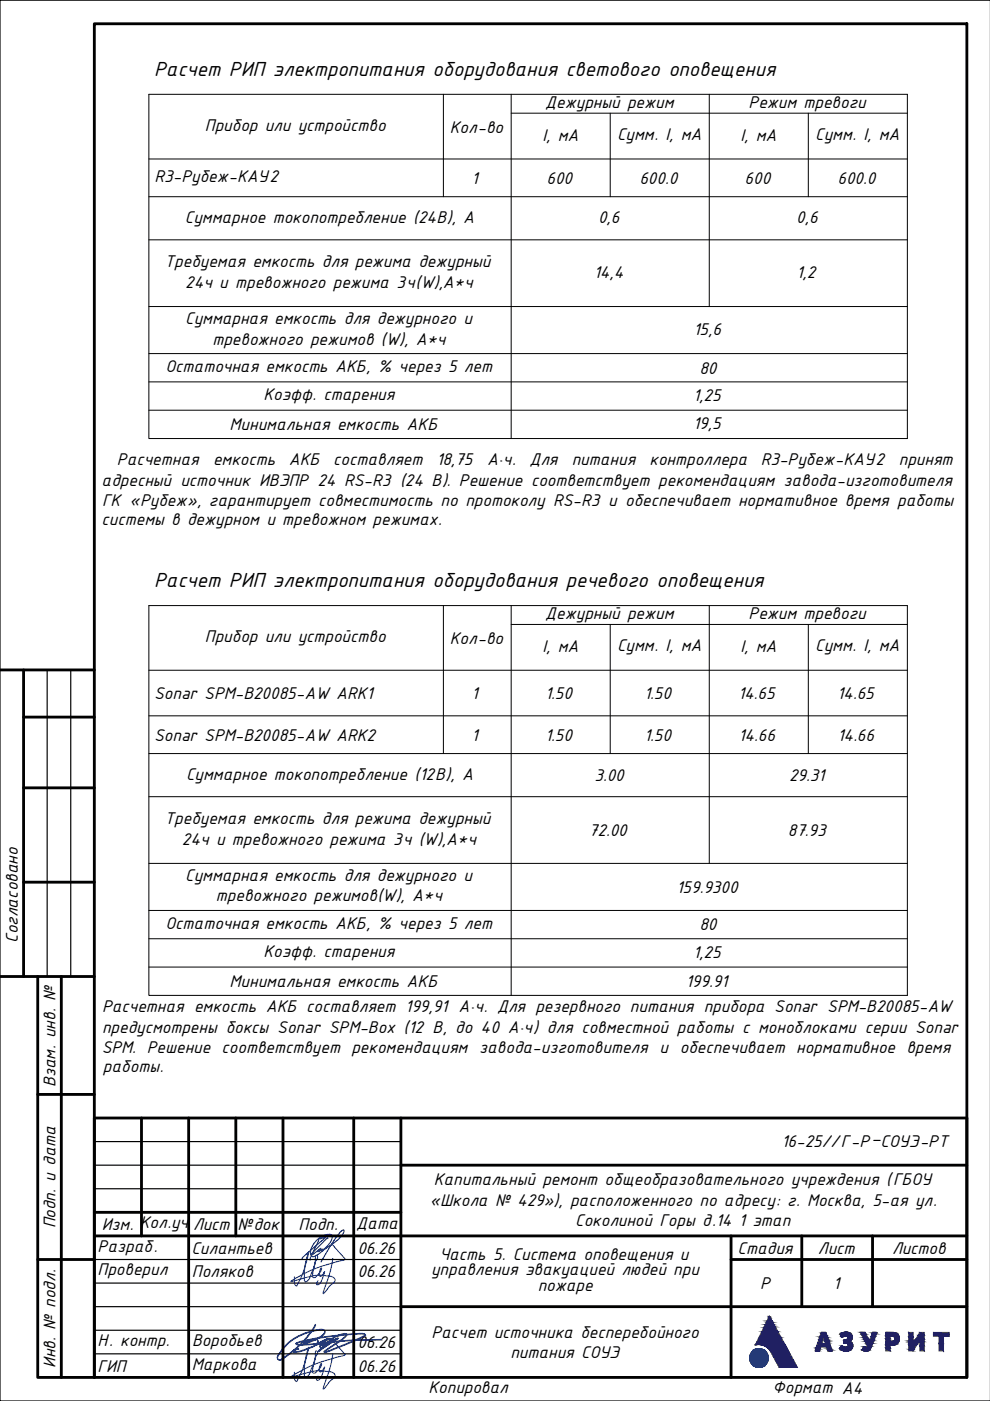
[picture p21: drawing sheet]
<svg xmlns="http://www.w3.org/2000/svg" width="210mm" height="297mm" viewBox="0 0 210 297" stroke-linecap="round" stroke-linejoin="round" font-family="sans-serif">
<defs><g id="words">
<g font-size="4.7">
<text x="32.7" y="16">Расчет РИП электропитания оборудования светового оповещения</text>
<text x="32.7" y="124.4">Расчет РИП электропитания оборудования речевого оповещения</text>
</g>
<g font-size="3.9">
<text x="115.6" y="22.9">Дежурный режим</text>
<text x="158.7" y="22.9">Режим тревоги</text>
<text x="43.5" y="27.7">Прибор или устройство</text>
<text x="95.4" y="28.1">Кол-во</text>
<text x="115" y="29.9">I, мА</text>
<text x="130.8" y="29.7">Сумм. I, мА</text>
<text x="157" y="29.9">I, мА</text>
<text x="172.8" y="29.7">Сумм. I, мА</text>
<text x="32.8" y="38.6">R3-Рубеж-КАУ2</text>
<text x="100" y="39">1</text>
<text x="115.9" y="39">600</text>
<text x="135.6" y="39">600.0</text>
<text x="157.9" y="39">600</text>
<text x="177.6" y="39">600.0</text>
<text x="39.2" y="47.3">Суммарное токопотребление (24В), А</text>
<text x="126.8" y="47.3">0,6</text>
<text x="168.8" y="47.3">0,6</text>
<text x="34.9" y="56.6">Требуемая емкость для режима дежурный</text>
<text x="125.9" y="58.9">14,4</text>
<text x="168.9" y="58.9">1,2</text>
<text x="39.3" y="61">24ч и тревожного режима 3ч(W),А*ч</text>
<text x="39.3" y="68.6">Суммарная емкость для дежурного и</text>
<text x="147" y="71">15,6</text>
<text x="45" y="73.1">тревожного режимов (W), А*ч</text>
<text x="35.1" y="78.8">Остаточная емкость АКБ, % через 5 лет</text>
<text x="148.3" y="79.2">80</text>
<text x="55.9" y="84.8">Коэфф. старения</text>
<text x="147" y="85">1,25</text>
<text x="48.7" y="91.2">Минимальная емкость АКБ</text>
<text x="147" y="91">19,5</text>
<text x="24.8" y="98.6">Расчетная</text>
<text x="45.2" y="98.6">емкость</text>
<text x="61.2" y="98.6">АКБ</text>
<text x="70.7" y="98.6">составляет</text>
<text x="92.5" y="98.6">18,75</text>
<text x="103.3" y="98.6">А·ч.</text>
<text x="112.2" y="98.6">Для</text>
<text x="121.2" y="98.6">питания</text>
<text x="137.7" y="98.6">контроллера</text>
<text x="161.3" y="98.6">R3-Рубеж-КАУ2</text>
<text x="190.6" y="98.6">принят</text>
<text x="21.5" y="103">адресный источник ИВЭПР 24 RS-R3 (24 В). Решение соответствует рекомендациям завода-изготовителя</text>
<text x="21.6" y="107.2">ГК «Рубеж», гарантирует совместимость по протоколу RS-R3 и обеспечивает нормативное время работы</text>
<text x="21.5" y="111.4">системы в дежурном и тревожном режимах.</text>
<text x="115.6" y="131.3">Дежурный режим</text>
<text x="158.7" y="131.3">Режим тревоги</text>
<text x="43.5" y="136.1">Прибор или устройство</text>
<text x="95.4" y="136.5">Кол-во</text>
<text x="115" y="138.3">I, мА</text>
<text x="130.8" y="138.1">Сумм. I, мА</text>
<text x="157" y="138.3">I, мА</text>
<text x="172.8" y="138.1">Сумм. I, мА</text>
<text x="32.7" y="148.2">Sonar SPM-B20085-AW ARK1</text>
<text x="100" y="148.2">1</text>
<text x="115.6" y="148.2">1.50</text>
<text x="136.6" y="148.2">1.50</text>
<text x="156.5" y="148.2">14.65</text>
<text x="177.5" y="148.2">14.65</text>
<text x="32.7" y="157">Sonar SPM-B20085-AW ARK2</text>
<text x="100" y="157">1</text>
<text x="115.6" y="157">1.50</text>
<text x="136.6" y="157">1.50</text>
<text x="156.6" y="157">14.66</text>
<text x="177.6" y="157">14.66</text>
<text x="39.5" y="165.3">Суммарное токопотребление (12В), А</text>
<text x="126" y="165.6">3.00</text>
<text x="167.3" y="165.6">29.31</text>
<text x="34.9" y="174.7">Требуемая емкость для режима дежурный</text>
<text x="38.6" y="179.1">24ч и тревожного режима 3ч (W),А*ч</text>
<text x="124.9" y="177.2">72.00</text>
<text x="167" y="177.2">87.93</text>
<text x="39.3" y="186.7">Суммарная емкость для дежурного и</text>
<text x="45.8" y="191.1">тревожного режимов(W), А*ч</text>
<text x="143.4" y="189.3">159.9300</text>
<text x="35.1" y="196.9">Остаточная емкость АКБ, % через 5 лет</text>
<text x="148.3" y="197.3">80</text>
<text x="3.7" y="199.9" transform="rotate(-90 3.7 199.9)">Согласовано</text>
<text x="55.9" y="202.9">Коэфф. старения</text>
<text x="147" y="203">1,25</text>
<text x="48.7" y="209.3">Минимальная емкость АКБ</text>
<text x="145.4" y="209.3">199.91</text>
<text x="21.6" y="214.6">Расчетная емкость АКБ составляет 199,91 А·ч. Для резервного питания прибора Sonar SPM-B20085-AW</text>
<text x="21.6" y="219">предусмотрены боксы Sonar SPM-Box (12 В, до 40 А·ч) для совместной работы с моноблоками серии Sonar</text>
<text x="21.6" y="223.2">SPM. Решение соответствует рекомендациям завода-изготовителя и обеспечивает нормативное время</text>
<text x="21.8" y="227.3">работы.</text>
<text x="11.7" y="230.5" transform="rotate(-90 11.7 230.5)">Взам. инв. №</text>
<text x="165.7" y="243.3">16-25//Г-Р–СОУЭ-РТ</text>
<text x="92" y="251.2">Капитальный ремонт общеобразовательного учреждения (ГБОУ</text>
<text x="91.1" y="255.7">«Школа № 429»), расположенного по адресу: г. Москва, 5-ая ул.</text>
<text x="11.7" y="260.4" transform="rotate(-90 11.7 260.4)">Подп. и дата</text>
<text x="21.6" y="260.8">Изм. Кол.уч</text>
<text x="40.9" y="260.8">Лист</text>
<text x="50.4" y="260.8">№док</text>
<text x="63.3" y="260.8">Подп.</text>
<text x="75.5" y="260.6">Дата</text>
<text x="122" y="259.8">Соколиной Горы д.14 1 этап</text>
<text x="20.7" y="265.4">Разраб.</text>
<text x="40.6" y="265.8">Силантьев</text>
<text x="75.8" y="265.8">06.26</text>
<text x="93.2" y="267.1">Часть 5. Система оповещения и</text>
<text x="156.4" y="265.8">Стадия</text>
<text x="173.4" y="265.8">Лист</text>
<text x="189.1" y="265.8">Листов</text>
<text x="20.7" y="270.4">Проверил</text>
<text x="40.7" y="270.8">Поляков</text>
<text x="75.8" y="270.8">06.26</text>
<text x="91.4" y="270.4">управления эвакуацией людей при</text>
<text x="114" y="273.7">пожаре</text>
<text x="161.2" y="273.3">Р</text>
<text x="176.7" y="273.3">1</text>
<text x="20.7" y="285.4">Н. контр.</text>
<text x="40.7" y="285.4">Воробьев</text>
<text x="75.8" y="285.8">06.26</text>
<text x="91.5" y="283.7">Расчет источника бесперебойного</text>
<text x="108.2" y="287.9">питания СОУЭ</text>
<text x="11.7" y="290.1" transform="rotate(-90 11.7 290.1)">Инв. № подл.</text>
<text x="20.7" y="290.8">ГИП</text>
<text x="40.7" y="290.4">Маркова</text>
<text x="75.8" y="290.9">06.26</text>
<text x="90.9" y="295.4">Копировал</text>
<text x="163.8" y="295.4">Формат А4</text>
</g>
</g></defs>
<g fill="none" stroke="#000" stroke-width=".21">
<path d="M31.6 20h160.8v73h-160.8zM94 20v21.7M108.4 20v73M150.4 20v45M31.6 33.7h160.8M108.4 24h84M129.4 24v17.7M171.4 24v17.7M31.6 41.7h160.8M31.6 50.8h160.8M31.6 65h160.8M31.6 75h160.8"/>
<path d="M31.6 81h160.8M31.6 87h160.8M31.6 128.4h160.8v82.6h-160.8zM94 128.4v31.4M108.4 128.4v82.6M108.4 132.4h84M129.4 132.4v27.4M150.4 128.4v54.7M171.4 132.4v27.4M31.6 142.1h160.8M31.6 151.8h160.8M31.6 159.8h160.8"/>
<path d="M31.6 168.9h160.8M31.6 183.1h160.8M31.6 193h160.8M31.6 199h160.8M31.6 205h160.8"/>
</g>
<path d="M62.4 270.7l.1 1.5 .4 .4 1.4-2.8 1.2-4.4-.9 3.3v2.8l.1 .3 .3-.1 .7-.8 1.2-3.3 .4-.9v-.3l-.3-.2-.1 .2-.1 1.4-.6 2.9 .4 .2 .4-.2 1-1.1 .1-.8-.4 1 .1 .8 .5-.2 .5-.8-.8 2.3-.3 .4-.5 .1-.1-.3 .3-.6M70.6 264l2.5 2.8v.3l-6.5 2-2.5 1.2-2.4 1.4 5.3-1.3h1.3l2.3 .4 .4 .4v.5l-1.1 1-1.3 1.5v-.4l1.5-4.4 .5-2.6M62.4 291l.1 1.4 .4 .5 1.4-3.1 1.2-4.2-.9 3.4v2.8l.1 .2h.3l.7-.8 1.2-3.4 .4-.9v-.3l-.3-.2-.1 .2-.1 1.4-.6 3 .4 .1 .4-.1 1-1.2 .1-.7-.4 1 .1 .7 .4-.1 .6-.8-.8 2.2-.3 .4-.5 .1-.1-.2 .3-.6M70.6 284.2l2.5 2.8v.3l-6.5 2-2.5 1.2-2.4 1.5 5.3-1.3 1.3-.1 2.3 .4 .4 .5v.4l-1.1 1-1.3 1.6v-.4l1.5-4.4 .5-2.6" fill="none" stroke="#003fff" stroke-width=".25"/>
<g fill="#2a3756" stroke="#2a3756" stroke-width=".21">
<path d="M160.2 285.1h.1z"/>
<path d="M182.4 282.5h.5z"/>
<path d="M183.3 286.5h.6z"/>
<path d="M179.3 282.4h.2z"/>
<path d="M178.4 283.5h.1z"/>
<path d="M178.5 285.3h.1z"/>
<path d="M179.1 286.5h.6z"/>
<path d="M175.5 286.4h1z"/>
<path d="M163.1 279.1l.1 .1zM163.1 279.1l.1 .1z"/>
<path d="M163.1 279.2l.2 .1zM163.1 279.2l.2 .1h-.3z"/>
<path d="M163 279.3l.4 .1-.1-.1zM163 279.3l.4 .1h-.5z"/>
<path d="M162.9 279.4l.8 .7-.3-.7zM162.9 279.4l.8 .7h-1.1z"/>
<path d="M162.6 280.1l1.3 .2-.2-.2zM162.6 280.1l1.3 .2h-1.4z"/>
<path d="M162.5 280.3l1.6 .6-.2-.6zM162.5 280.3l1.6 .6h-1.9z"/>
<path d="M162.2 280.9l2.2 .4-.3-.4zM162.2 280.9l2.2 .4h-2.4z"/>
<path d="M162 281.3l2.5 .2-.1-.2zM162 281.3l2.5 .2h-2.6z"/>
<path d="M161.9 281.5l3 .8-.4-.8zM161.9 281.5l3 .8h-3.4z"/>
<path d="M161.5 282.3l3.5 .1zM161.5 282.3l3.5 .1z"/>
<path d="M161.5 282.4l4.1 1.1-.6-1.1zM161.5 282.4l4.1 1.1h-4.7z"/>
<path d="M160.9 283.5l4.8 .3-.1-.3zM160.9 283.5l4.8 .3h-4.9z"/>
<path d="M160.8 283.8l5.3 .6-.4-.6zM160.8 283.8l5.3 .6h-5.6z"/>
<path d="M160.5 284.4l5.6 .1zM160.5 284.4l5.6 .1z"/>
<path d="M160.5 284.5l5.8 .4-.2-.4zM160.5 284.5l5.8 .4h-6z"/>
<path d="M160.3 284.9l6.1 .2-.1-.2zM160.3 284.9l6.1 .2h-6.2z"/>
<path d="M160.2 285.1h.7zM160.2 285.1h.5z"/>
<path d="M160.9 285.1h5.5zM160.9 285.1h5.5z"/>
<path d="M160.2 285.1h.5zM160.2 285.1h.3z"/>
<path d="M161.1 285.1h5.3zM161.1 285.1h5.3z"/>
<path d="M160.2 285.1h.3zM160.2 285.1h.1z"/>
<path d="M161.3 285.1h5.2zM161.3 285.1h5.2z"/>
<path d="M161.3 285.1h5.2zM161.3 285.1h5.2z"/>
<path d="M161.4 285.1l5.1 .1zM161.4 285.1l5.1 .1z"/>
<path d="M161.6 285.2h4.9zM161.6 285.2h4.9z"/>
<path d="M161.8 285.2l4.8 .1zM161.8 285.2l4.8 .1z"/>
<path d="M161.9 285.3l4.7 .1zM161.9 285.3l4.7 .1z"/>
<path d="M162.1 285.4h4.5zM162.1 285.4h4.5z"/>
<path d="M162.3 285.4l4.4 .1zM162.3 285.4l4.4 .1z"/>
<path d="M162.4 285.5l4.3 .1zM162.4 285.5l4.3 .1z"/>
<path d="M162.6 285.6l4.2 .1zM162.6 285.6l4.2 .1z"/>
<path d="M162.7 285.7h4.1zM162.7 285.7h4.1z"/>
<path d="M162.7 285.7l4.2 .2-.1-.2zM162.7 285.7l4.2 .2h-4.1z"/>
<path d="M162.8 285.9l4.1 .1v-.1zM162.8 285.9l4.1 .1h-3.9z"/>
<path d="M163 286l4 .1-.1-.1zM163 286l4 .1h-3.9z"/>
<path d="M163.1 286.1l4 .2-.1-.2zM163.1 286.1l4 .2h-3.9z"/>
<path d="M163.2 286.3l3.9 .1v-.1zM163.2 286.3l3.9 .1h-3.8z"/>
<path d="M163.3 286.4l3.9 .1-.1-.1zM163.3 286.4l3.9 .1h-3.8z"/>
<path d="M163.4 286.5l3.9 .2-.1-.2zM163.4 286.5l3.9 .2h-3.8z"/>
<path d="M163.5 286.7l4.1 .4-.3-.4zM163.5 286.7l4.1 .4h-3.9z"/>
<path d="M163.7 287.1l4.1 .6-.2-.6zM163.7 287.1l4.1 .6h-3.8z"/>
<path d="M164 287.7h3.8zM164 287.7h3.8z"/>
<path d="M164 287.7l4.2 .6-.4-.6zM164 287.7l4.2 .6h-3.9z"/>
<path d="M164.3 288.3l4 .2-.1-.2zM164.3 288.3l4 .2h-3.9z"/>
<path d="M164.4 288.5l4.1 .4-.2-.4zM164.4 288.5l4.1 .4h-3.8z"/>
<path d="M164.7 288.9l4.1 .5-.3-.5zM164.7 288.9l4.1 .5h-3.8z"/>
<path d="M165 289.4l4.1 .5-.3-.5zM165 289.4l4.1 .5h-3.9z"/>
<path d="M165.2 289.9h3.9zM165.2 289.9h3.3z"/>
<path d="M165.2 289.9h3.3zM165.2 289.9h1.9z"/>
<path d="M197.9 282.5l3.4 .4v-.4zM197.9 282.5l3.4 .4h-3.4z"/>
<path d="M197.9 282.9l3.4 .4v-.4zM197.9 282.9l3.4 .4h-3.4z"/>
<path d="M199.1 283.3l.9 1.6v-1.6zM199.1 283.3l.9 1.6h-.9z"/>
<path d="M199.1 284.9l.9 1.5v-1.5zM199.1 284.9l.9 1.5h-.9z"/>
<path d="M195 282.5l1 .6v-.6zM195 282.5l1 .6h-1.4z"/>
<path d="M192.7 282.5l.9 1v-1zM192.7 282.5l.9 1h-.9z"/>
<path d="M194.6 283.1l1.4 .8v-.8zM194.6 283.1l1.4 .8h-1.8z"/>
<path d="M195.1 283.9h.9zM195.1 283.9h.9z"/>
<path d="M194.2 283.9h.9zM194.2 283.9h.9z"/>
<path d="M194.2 283.9h.9zM194.2 283.9l.8 .1z"/>
<path d="M195.1 283.9l.9 .2v-.2zM195.1 283.9l.9 .2h-.9z"/>
<path d="M194.1 284l.8 .2 .1-.2zM194.1 284l.8 .2h-.9z"/>
<path d="M194 284.2h.9zM194 284.2l.9 .1z"/>
<path d="M192.7 283.5l.9 .8v-.8zM192.7 283.5l.9 .8h-.9z"/>
<path d="M195.1 284.1l.9 .4v-.4zM195.1 284.1l.9 .4h-1z"/>
<path d="M192.7 284.3l.9 .2v-.2zM192.7 284.3l.9 .2h-.9z"/>
<path d="M195 284.5h1zM195 284.5h1z"/>
<path d="M194 284.3l.7 .3 .2-.3zM194 284.3l.7 .3h-.9z"/>
<path d="M193.8 284.6h.9zM193.8 284.6l.8 .1z"/>
<path d="M192.7 284.5l.9 .2v-.2zM192.7 284.5l.9 .2h-.9z"/>
<path d="M193.7 284.7l.8 .2 .1-.2zM193.7 284.7l.8 .2h-.9z"/>
<path d="M193.6 284.9h.9zM193.6 284.9l.9 .1z"/>
<path d="M192.7 284.7l.9 .3v-.3zM192.7 284.7l.9 .3h-.9z"/>
<path d="M192.7 285l1.7 .1 .1-.1zM192.7 285l1.7 .1h-1.7z"/>
<path d="M195 284.5l1 .9v-.9zM195 284.5l1 .9h-1z"/>
<path d="M192.7 285.1l1.1 1 .6-1zM192.7 285.1l1.1 1h-1.1z"/>
<path d="M195 285.4l1 1v-1zM195 285.4l1 1h-1z"/>
<path d="M192.7 286.1l.9 .3 .2-.3zM192.7 286.1l.9 .3h-.9z"/>
<path d="M187.8 282.5h1.7zM187.8 282.5h1.7z"/>
<path d="M187.8 282.5h1.9zM187.8 282.5h1.9z"/>
<path d="M187.8 282.5l2 .1zM187.8 282.5l2 .1z"/>
<path d="M187.8 282.6h2.1zM187.8 282.6h2.1z"/>
<path d="M187.8 282.6l2.3 .1zM187.8 282.6l2.3 .1z"/>
<path d="M187.8 282.7h2.4zM187.8 282.7h2.4z"/>
<path d="M187.8 282.7l2.5 .2zM187.8 282.7l2.5 .2h-2.5z"/>
<path d="M187.8 282.9h2.6zM187.8 282.9h2.6z"/>
<path d="M187.8 282.9l2.6 .1zM187.8 282.9l2.6 .1z"/>
<path d="M187.8 283l2.7 .1zM187.8 283l2.7 .1z"/>
<path d="M187.8 283.1l2.8 .1zM187.8 283.1l2.8 .1z"/>
<path d="M187.8 283.2l2.8 .1zM187.8 283.2l2.8 .1z"/>
<path d="M188.7 283.3h1.9zM188.7 283.3h1.9z"/>
<path d="M189.1 283.3h1.5zM189.1 283.3h1.5z"/>
<path d="M189.4 283.3h1.2zM189.4 283.3h1.2z"/>
<path d="M189.4 283.3l1.2 .1zM189.4 283.3l1.2 .1z"/>
<path d="M189.5 283.4h1.1zM189.5 283.4h1.1z"/>
<path d="M189.5 283.4h1.1zM189.5 283.4h1.1z"/>
<path d="M189.6 283.4l1.1 .1zM189.6 283.4l1.1 .1z"/>
<path d="M189.6 283.5l1.1 .1zM189.6 283.5l1.1 .1z"/>
<path d="M189.7 283.6h1zM189.7 283.6h1z"/>
<path d="M189.7 283.6h1zM189.7 283.6h1z"/>
<path d="M187.8 283.3l.9 .5v-.5zM187.8 283.3l.9 .5h-.9z"/>
<path d="M189.7 283.6l1 .2v-.2zM189.7 283.6l1 .2h-1z"/>
<path d="M189.7 283.8l1 .1zM189.7 283.8l1 .1z"/>
<path d="M189.7 283.9l1 .1v-.1zM189.7 283.9l1 .1h-1z"/>
<path d="M189.7 284h1zM189.7 284h1z"/>
<path d="M189.7 284h1zM189.7 284l1 .1z"/>
<path d="M189.7 284.1h1zM189.7 284.1h1z"/>
<path d="M189.7 284.1h1zM189.7 284.1l1 .1z"/>
<path d="M189.6 284.2h1.1zM189.6 284.2h1z"/>
<path d="M189.6 284.2h1zM189.6 284.2l1 .1z"/>
<path d="M189.6 284.3h1zM189.5 284.3h1.1z"/>
<path d="M189.5 284.3h1.1zM189.5 284.3h1.1z"/>
<path d="M189.5 284.3h1.1zM189.4 284.4h1.2z"/>
<path d="M189.4 284.4h1.2zM189.3 284.4h1.3z"/>
<path d="M189.3 284.4h1.3zM189 284.4h1.6z"/>
<path d="M187.8 283.8l.9 .6v-.6zM187.8 283.8l.9 .6h-.9z"/>
<path d="M187.8 284.4h2.8zM187.8 284.4h2.8z"/>
<path d="M187.8 284.4h2.8zM187.8 284.4l2.8 .1z"/>
<path d="M187.8 284.5h2.8zM187.8 284.5h2.7z"/>
<path d="M187.8 284.5l2.6 .2 .1-.2zM187.8 284.5l2.6 .2h-2.6z"/>
<path d="M187.8 284.7l2.5 .1 .1-.1zM187.8 284.7l2.5 .1h-2.5z"/>
<path d="M187.8 284.8l2.4 .2 .1-.2zM187.8 284.8l2.4 .2h-2.4z"/>
<path d="M187.8 285h2.4zM187.8 285l2.2 .1z"/>
<path d="M187.8 285.1h2.2zM187.8 285.1h2z"/>
<path d="M187.8 285.1h2zM187.8 285.1l1.8 .1z"/>
<path d="M187.8 285.2h1.8zM187.8 285.2h1.6z"/>
<path d="M187.8 285.2h1.6zM187.8 285.2h1.3z"/>
<path d="M187.8 285.2l.9 .6v-.6zM187.8 285.2l.9 .6h-.9z"/>
<path d="M187.8 285.8l.9 .6v-.6zM187.8 285.8l.9 .6h-.9z"/>
<path d="M182.4 282.5h1.1zM182.4 282.5h1.1z"/>
<path d="M185 282.5h.8zM185 282.5h.8z"/>
<path d="M185 282.5h1zM185 282.5h1z"/>
<path d="M185 282.5h1zM185 282.5l.9 .1z"/>
<path d="M184.9 282.6l1 .2v-.2zM184.9 282.6l1 .2h-1z"/>
<path d="M182.4 282.5l1.2 .4-.1-.4zM182.4 282.5l1.2 .4h-1z"/>
<path d="M182.6 282.9h1.1zM182.6 282.9h1.1z"/>
<path d="M184.9 282.8l.7 .6 .3-.6zM184.9 282.8l.7 .6h-.9z"/>
<path d="M184.7 283.4h.9zM184.7 283.4h.9z"/>
<path d="M182.6 282.9l1.4 .7-.3-.7zM182.6 282.9l1.4 .7h-1z"/>
<path d="M183 283.6l1.1 .3-.1-.3zM183 283.6l1.1 .3h-1z"/>
<path d="M184.7 283.4l.7 .6 .2-.6zM184.7 283.4l.7 .6h-.9z"/>
<path d="M183.1 283.9l1.1 .2-.1-.2zM183.1 283.9l1.1 .2h-1z"/>
<path d="M184.5 284l.8 .2 .1-.2zM184.5 284l.8 .2h-.9z"/>
<path d="M184.4 284.2l.8 .2 .1-.2zM184.4 284.2l.8 .2h-.8z"/>
<path d="M183.2 284.1l1.1 .3-.1-.3zM183.2 284.1l1.1 .3h-.9z"/>
<path d="M184.4 284.4h.8zM184.4 284.4h.8z"/>
<path d="M184.3 284.4h.9zM184.3 284.4h.9z"/>
<path d="M183.4 284.4h.9zM183.4 284.4h.9z"/>
<path d="M183.4 284.4l1.7 .4 .1-.4zM183.4 284.4l1.7 .4h-1.5z"/>
<path d="M183.6 284.8l1.4 .2 .1-.2zM183.6 284.8l1.4 .2h-1.3z"/>
<path d="M183.7 285l1.1 .4 .2-.4zM183.7 285l1.1 .4h-.9z"/>
<path d="M183.9 285.4h.9zM183.9 285.4l.9 .1z"/>
<path d="M183.9 285.5h.9zM183.9 285.5h.9z"/>
<path d="M183.9 285.5h.9zM183.9 285.5h.9z"/>
<path d="M183.1 285.5h.2zM183.1 285.5h.2z"/>
<path d="M183.9 285.5h.9zM183.9 285.5l.9 .1z"/>
<path d="M183.1 285.5l.3 .1zM183.1 285.5l.3 .1z"/>
<path d="M183.8 285.6h1zM183.8 285.6h.9z"/>
<path d="M183.1 285.6h.4zM183.1 285.6h.4z"/>
<path d="M183.1 285.6h.4zM183.1 285.6h.4z"/>
<path d="M183.8 285.6h.9zM183.7 285.7h1z"/>
<path d="M183.1 285.6l.4 .1zM183.1 285.6l.4 .1z"/>
<path d="M183.7 285.7h1zM183.6 285.7h1.1z"/>
<path d="M183.1 285.7h.5zM183.1 285.7h.5z"/>
<path d="M183.1 285.7h1.6zM183.1 285.7h1.6z"/>
<path d="M183.1 285.7l1.6 .1v-.1zM183.1 285.7l1.6 .1h-1.7z"/>
<path d="M183 285.8l1.5 .2 .2-.2zM183 285.8l1.5 .2h-1.6z"/>
<path d="M182.9 286h1.6zM182.9 286h1.6z"/>
<path d="M182.9 286h1.6zM182.9 286l1.5 .1h-1.6z"/>
<path d="M182.8 286.1h1.6zM182.8 286.1l1.6 .1z"/>
<path d="M182.8 286.2h1.6zM182.8 286.2h1.6z"/>
<path d="M182.8 286.2h1.6zM182.8 286.2h1.5z"/>
<path d="M182.8 286.2h1.5zM182.8 286.2l1.5 .1z"/>
<path d="M182.9 286.3h1.4zM182.9 286.3h1.4z"/>
<path d="M182.9 286.3h1.4zM182.9 286.3h1.3z"/>
<path d="M183 286.3h1.2zM183 286.3l1.2 .1z"/>
<path d="M183 286.4h1.2zM183 286.4h1.1z"/>
<path d="M183.1 286.4h1zM183.1 286.4h.9z"/>
<path d="M183.2 286.4h.8zM183.2 286.4h.8z"/>
<path d="M183.2 286.4h.8zM183.2 286.4h.7z"/>
<path d="M183.3 286.4h.6zM183.3 286.4l.6 .1z"/>
<path d="M183.3 286.5h.4zM183.5 286.5h.2z"/>
<path d="M179.3 282.4l.4 .1zM179.2 282.5h.5z"/>
<path d="M179.2 282.5h.5zM179.1 282.5h.6z"/>
<path d="M179.1 282.5h.7zM178.9 282.5h.9z"/>
<path d="M178.9 282.5h1zM178.9 282.5h1z"/>
<path d="M178.9 282.5h1.1zM178.8 282.5h1.2z"/>
<path d="M178.8 282.5l1.3 .1zM178.7 282.6h1.4z"/>
<path d="M178.7 282.6h1.4zM178.6 282.6h1.5z"/>
<path d="M178.6 282.6h1.6zM178.5 282.6h1.7z"/>
<path d="M178.5 282.6h1.7zM178.5 282.6h1.7z"/>
<path d="M178.5 282.6l1.8 .1zM178.3 282.7h2z"/>
<path d="M178.3 282.7l2.1 .1zM178.3 282.8h2.1z"/>
<path d="M178.3 282.8h2.1zM178.2 282.8h2.2z"/>
<path d="M178.2 282.8l2.3 .1zM178.1 282.9h2.4z"/>
<path d="M178.1 282.9h2.4zM178.1 282.9h2.4z"/>
<path d="M178.1 282.9l2.5 .2-.1-.2zM178.1 282.9l2.5 .2h-2.4z"/>
<path d="M178.2 283.1h2.4zM178.2 283.1h2.4z"/>
<path d="M178.2 283.1l2.5 .1-.1-.1zM178.2 283.1l2.5 .1h-2.4z"/>
<path d="M178.3 283.2h2.4zM178.3 283.2h2.4z"/>
<path d="M178.3 283.2h1zM178.3 283.2l.9 .1z"/>
<path d="M179.3 283.2l1.4 .1zM179.3 283.2l1.4 .1z"/>
<path d="M178.3 283.3h.9zM178.3 283.3h.8z"/>
<path d="M179.4 283.3h1.3zM179.4 283.3h1.3z"/>
<path d="M179.5 283.3h1.2zM179.5 283.3h1.2z"/>
<path d="M179.5 283.3h1.2zM179.5 283.3h1.2z"/>
<path d="M178.3 283.3h.8zM178.3 283.3h.6z"/>
<path d="M179.5 283.3l1.2 .1zM179.5 283.3l1.2 .1z"/>
<path d="M178.3 283.3h.6zM178.3 283.3l.5 .1z"/>
<path d="M178.4 283.4h.4zM178.4 283.4h.4z"/>
<path d="M179.6 283.4h1.1zM179.6 283.4h1.1z"/>
<path d="M179.6 283.4h1.1zM179.6 283.4h1.1z"/>
<path d="M178.4 283.4h.4zM178.4 283.4h.3z"/>
<path d="M179.7 283.4l1 .1zM179.7 283.4l1 .1z"/>
<path d="M178.4 283.4h.3zM178.4 283.4l.1 .1z"/>
<path d="M179.7 283.5l1 .1zM179.7 283.5l1 .1z"/>
<path d="M179.7 283.6h1zM179.7 283.6h1z"/>
<path d="M179.7 283.6h1zM179.7 283.6l1 .1z"/>
<path d="M179.7 283.7h1zM179.7 283.7h1z"/>
<path d="M179.7 283.7h1zM179.7 283.7l1 .1z"/>
<path d="M179.7 283.8h1zM179.7 283.8h1z"/>
<path d="M179.7 283.8h1zM179.7 283.8l1 .1z"/>
<path d="M179.7 283.9h1zM179.7 283.9h1z"/>
<path d="M179.7 283.9h1zM179.7 283.9h.9z"/>
<path d="M179.6 283.9h1zM179.6 283.9h1z"/>
<path d="M179.6 283.9h1zM179.6 283.9l1 .1z"/>
<path d="M179.6 284h1zM179.6 284h1z"/>
<path d="M179.6 284h1zM179.5 284h1.1z"/>
<path d="M179.5 284h1.1zM179.4 284h1.2z"/>
<path d="M179.4 284h1.2zM179.2 284.1h1.3z"/>
<path d="M179.2 284.1h1.3zM179.1 284.1h1.4z"/>
<path d="M179.1 284.1h1.4zM178.9 284.1h1.6z"/>
<path d="M178.9 284.1l1.6 .1v-.1zM178.9 284.1l1.6 .1h-1.6z"/>
<path d="M178.9 284.2h1.6zM178.9 284.2l1.5 .1z"/>
<path d="M178.9 284.3h1.5zM178.9 284.3l1.4 .1z"/>
<path d="M178.9 284.4h1.4zM178.9 284.4h1.3z"/>
<path d="M178.9 284.4h1.4zM178.9 284.4h1.4z"/>
<path d="M178.9 284.4l1.4 .1zM178.9 284.4l1.4 .1z"/>
<path d="M178.9 284.5h1.5zM178.9 284.5h1.5z"/>
<path d="M178.9 284.5l1.6 .1zM178.9 284.5l1.6 .1z"/>
<path d="M178.9 284.6l1.7 .1zM178.9 284.6l1.7 .1z"/>
<path d="M178.9 284.7l1.8 .1zM178.9 284.7l1.8 .1z"/>
<path d="M178.9 284.8h1.8zM178.9 284.8h1.8z"/>
<path d="M178.9 284.8h1.8zM178.9 284.8h1.8z"/>
<path d="M179.2 284.8h1.5zM179.2 284.8h1.5z"/>
<path d="M179.5 284.8h1.2zM179.5 284.8h1.2z"/>
<path d="M179.5 284.8l1.2 .1zM179.5 284.8l1.2 .1z"/>
<path d="M179.6 284.9h1.1zM179.6 284.9h1.1z"/>
<path d="M179.7 284.9h1zM179.7 284.9h1z"/>
<path d="M179.7 284.9h1zM179.7 284.9h1z"/>
<path d="M179.7 284.9l1.1 .1zM179.7 284.9l1.1 .1z"/>
<path d="M179.8 285h1zM179.8 285h1z"/>
<path d="M179.8 285h1zM179.8 285h1z"/>
<path d="M179.8 285l1 .1zM179.8 285l1 .1z"/>
<path d="M179.8 285.1h1zM179.8 285.1h1z"/>
<path d="M179.8 285.1h1zM179.8 285.1h1z"/>
<path d="M179.8 285.1l1 .1zM179.8 285.1l1 .1z"/>
<path d="M179.8 285.2l1 .1zM179.8 285.2l1 .1z"/>
<path d="M179.8 285.3h1zM179.8 285.3h1z"/>
<path d="M178.4 285.3l.2 .1zM178.4 285.3l.2 .1z"/>
<path d="M179.8 285.3l1 .1zM179.8 285.3l1 .1z"/>
<path d="M179.8 285.4h1zM179.8 285.4h1z"/>
<path d="M178.4 285.4h.3zM178.4 285.4h.3h-.4z"/>
<path d="M179.8 285.4h1zM179.8 285.4l1 .1z"/>
<path d="M179.8 285.5h1zM179.8 285.5h1z"/>
<path d="M178.3 285.4l.5 .1zM178.3 285.4l.5 .1h-.5z"/>
<path d="M179.7 285.5h1.1zM179.7 285.5h1.1z"/>
<path d="M179.7 285.5h1.1zM179.7 285.6h1.1z"/>
<path d="M179.7 285.6h1.1zM179.6 285.6h1.2z"/>
<path d="M178.3 285.5l.7 .1zM178.3 285.5l.7 .1z"/>
<path d="M178.2 285.6h.8zM178.2 285.6h.8z"/>
<path d="M179.6 285.6h1.2zM179.6 285.6h1.2z"/>
<path d="M179.6 285.6h1.2zM179.5 285.6h1.3z"/>
<path d="M178.2 285.6h.9zM178.2 285.6h.9z"/>
<path d="M178.2 285.6h1zM178.2 285.6h1z"/>
<path d="M179.5 285.6h1.3zM179.3 285.7h1.5z"/>
<path d="M178.2 285.6l1.1 .1zM178.2 285.6l1.1 .1z"/>
<path d="M178.2 285.7h2.6zM178.2 285.7h2.5z"/>
<path d="M178.2 285.7l2.5 .1v-.1zM178.2 285.7l2.5 .1h-2.6z"/>
<path d="M178.1 285.8h2.6zM178.1 285.8h2.6z"/>
<path d="M178.1 285.8h2.6zM178.1 285.8h2.6z"/>
<path d="M178 285.8h2.7zM178 285.8l2.6 .1z"/>
<path d="M178 285.9h2.6zM178 285.9h2.6z"/>
<path d="M178 285.9h2.6zM178 285.9h2.6z"/>
<path d="M178 285.9h2.6zM178 285.9l2.6 .1z"/>
<path d="M178.1 286h2.5zM178.1 286h2.5z"/>
<path d="M178.1 286h2.5zM178.1 286l2.4 .1z"/>
<path d="M178.2 286.1h2.3zM178.2 286.1h2.3z"/>
<path d="M178.2 286.1h2.3zM178.2 286.1l2.2 .1z"/>
<path d="M178.4 286.2h2zM178.4 286.2h1.9z"/>
<path d="M178.4 286.2h1.9zM178.4 286.2l1.9 .1z"/>
<path d="M178.5 286.3h1.8zM178.5 286.3h1.7z"/>
<path d="M178.6 286.3h1.6zM178.6 286.3h1.5z"/>
<path d="M178.6 286.3h1.5zM178.6 286.3l1.4 .1z"/>
<path d="M178.8 286.4h1.2zM178.8 286.4h1.2z"/>
<path d="M178.8 286.4h1.2zM178.8 286.4h1.1z"/>
<path d="M179 286.4h.9zM179 286.4h.8z"/>
<path d="M179 286.4h.8zM179 286.4l.7 .1z"/>
<path d="M179.1 286.5h.4zM179.2 286.5h.3z"/>
<path d="M174.1 282.5h1zM174.1 282.5h1z"/>
<path d="M174.1 282.5l1.1 .2-.1-.2zM174.1 282.5l1.1 .2h-1.1z"/>
<path d="M174.1 282.7l1.3 .5-.2-.5zM174.1 282.7l1.3 .5h-1.5z"/>
<path d="M173.9 283.2l1.5 .2v-.2zM173.9 283.2l1.5 .2h-1.6z"/>
<path d="M174.6 283.4h.8zM174.6 283.4h.8z"/>
<path d="M173.8 283.4h.8zM173.8 283.4l.8 .1z"/>
<path d="M174.6 283.4l.9 .2-.1-.2zM174.6 283.4l.9 .2h-.8z"/>
<path d="M173.8 283.5l.8 .1v-.1zM173.8 283.5l.8 .1h-.9z"/>
<path d="M173.7 283.6h.9zM173.7 283.6h.9z"/>
<path d="M174.7 283.6l.9 .4-.1-.4zM174.7 283.6l.9 .4h-.8z"/>
<path d="M173.7 283.6l.7 .5 .2-.5zM173.7 283.6l.7 .5h-.8z"/>
<path d="M174.8 284l.9 .2-.1-.2zM174.8 284l.9 .2h-.9z"/>
<path d="M174.8 284.2l1 .2-.1-.2zM174.8 284.2l1 .2h-.9z"/>
<path d="M174.9 284.4l1 .3-.1-.3zM174.9 284.4l1 .3h-.9z"/>
<path d="M173.6 284.1l.7 .6 .1-.6zM173.6 284.1l.7 .6h-.9z"/>
<path d="M173.4 284.7h.9zM173.4 284.7l.8 .1z"/>
<path d="M175 284.7l.9 .1v-.1zM175 284.7l.9 .1h-.9z"/>
<path d="M173.4 284.8h.8zM173.4 284.8h.8z"/>
<path d="M173.3 284.8l2.8 .5-.2-.5zM173.3 284.8l2.8 .5h-2.9z"/>
<path d="M173.2 285.3l3 .3-.1-.3zM173.2 285.3l3 .3h-3.1z"/>
<path d="M173.1 285.6l.9 .1v-.1zM173.1 285.6l.9 .1h-1z"/>
<path d="M175.2 285.6l1.1 .4-.1-.4zM175.2 285.6l1.1 .4h-.9z"/>
<path d="M173 285.7l.9 .3 .1-.3zM173 285.7l.9 .3h-1z"/>
<path d="M175.4 286l1 .2-.1-.2zM175.4 286l1 .2h-1z"/>
<path d="M172.9 286l.9 .4 .1-.4zM172.9 286l.9 .4h-1z"/>
<path d="M172.8 286.4h1zM172.8 286.4h1z"/>
<path d="M175.4 286.2l1.1 .2-.1-.2zM175.4 286.2l1.1 .2h-1z"/>
<path d="M176 286.4h.5zM175.5 286.4h1z"/>
<path d="M172.9 286.4h.9zM172.9 286.4h.9z"/>
</g>
<g fill="#1447b7" stroke="#1447b7" stroke-width=".21">
<path d="M160.8 285.9h.3z"/>
<path d="M160.6 289.9h.6z"/>
<path d="M160.8 285.9l.4 .1zM160.6 286h.6z"/>
<path d="M160.6 286h.8zM160.5 286h.9z"/>
<path d="M160.5 286h.9zM160.5 286h.9z"/>
<path d="M160.5 286h1zM160.3 286h1.2z"/>
<path d="M160.3 286l1.3 .1zM160.2 286.1h1.4z"/>
<path d="M160.2 286.1h1.5zM160.1 286.1h1.6z"/>
<path d="M160.1 286.1l1.8 .1zM160 286.2h1.9z"/>
<path d="M160 286.2h1.9zM160 286.2h1.9z"/>
<path d="M160 286.2l2.1 .1zM159.8 286.3h2.3z"/>
<path d="M159.8 286.3h2.3zM159.8 286.3h2.3z"/>
<path d="M159.8 286.3l2.4 .1zM159.6 286.4h2.6z"/>
<path d="M159.6 286.4h2.6zM159.6 286.4h2.6z"/>
<path d="M159.6 286.4l2.7 .1zM159.5 286.5h2.8z"/>
<path d="M159.5 286.5h2.8zM159.5 286.5h2.8z"/>
<path d="M159.5 286.5l2.9 .1zM159.5 286.5l2.9 .1h-3z"/>
<path d="M159.4 286.6l3.1 .1zM159.4 286.6l3.1 .1z"/>
<path d="M159.4 286.7l3.1 .1zM159.4 286.7l3.1 .1h-3.2z"/>
<path d="M159.3 286.8h3.3zM159.3 286.8h3.3z"/>
<path d="M159.3 286.8l3.3 .1zM159.3 286.8l3.3 .1h-3.4z"/>
<path d="M159.2 286.9l3.5 .1zM159.2 286.9l3.5 .1z"/>
<path d="M159.2 287l3.5 .1zM159.2 287l3.5 .1h-3.6z"/>
<path d="M159.1 287.1l3.7 .1zM159.1 287.1l3.7 .1z"/>
<path d="M159.1 287.2l3.7 .1zM159.1 287.2l3.7 .1z"/>
<path d="M159 287.3l3.8 .1zM159 287.3l3.8 .1z"/>
<path d="M159 287.4l3.9 .1zM159 287.4l3.9 .1z"/>
<path d="M159 287.5l3.9 .1zM159 287.5l3.9 .1z"/>
<path d="M159 287.6h3.9zM159 287.6h3.9z"/>
<path d="M159 287.6l3.9 .1zM159 287.6l3.9 .1z"/>
<path d="M158.9 287.7l4 .1zM158.9 287.7l4 .1z"/>
<path d="M158.9 287.8l4 .1v-.1zM158.9 287.8l4 .1h-4z"/>
<path d="M158.9 287.9l4 .1zM158.9 287.9l4 .1z"/>
<path d="M158.9 288l4 .1v-.1zM158.9 288l4 .1h-4z"/>
<path d="M158.9 288.1h4zM158.9 288.1l4 .1z"/>
<path d="M159 288.2l3.9 .1v-.1zM159 288.2l3.9 .1h-3.9z"/>
<path d="M159 288.3h3.9zM159 288.3l3.9 .1z"/>
<path d="M159 288.4l3.8 .1 .1-.1zM159 288.4l3.8 .1h-3.8z"/>
<path d="M159 288.5h3.8zM159 288.5h3.8z"/>
<path d="M159 288.5l3.8 .2v-.2zM159 288.5l3.8 .2h-3.7z"/>
<path d="M159.1 288.7h3.7zM159.1 288.7h3.6z"/>
<path d="M159.1 288.7h3.6zM159.1 288.7l3.6 .1z"/>
<path d="M159.1 288.8h3.6zM159.1 288.8l3.6 .1z"/>
<path d="M159.2 288.9h3.5zM159.2 288.9h3.4z"/>
<path d="M159.2 288.9l3.4 .1v-.1zM159.2 288.9l3.4 .1h-3.3z"/>
<path d="M159.3 289h3.3zM159.3 289l3.3 .1z"/>
<path d="M159.3 289.1l3.2 .1 .1-.1zM159.3 289.1l3.2 .1z"/>
<path d="M159.4 289.2h3.1zM159.4 289.2h3z"/>
<path d="M159.4 289.2h3zM159.4 289.2l3 .1z"/>
<path d="M159.5 289.3h2.9zM159.5 289.3l2.8 .1z"/>
<path d="M159.6 289.4h2.7zM159.6 289.4h2.7z"/>
<path d="M159.6 289.4h2.7zM159.6 289.4l2.6 .1z"/>
<path d="M159.7 289.5h2.5zM159.7 289.5h2.4z"/>
<path d="M159.8 289.5h2.3zM159.8 289.5l2.3 .1z"/>
<path d="M159.8 289.6h2.3zM159.8 289.6h2.1z"/>
<path d="M159.9 289.6h2zM159.9 289.6l2 .1z"/>
<path d="M160 289.7h1.9zM160 289.7h1.8z"/>
<path d="M160 289.7h1.8zM160 289.7l1.7 .1z"/>
<path d="M160.2 289.8h1.5zM160.2 289.8h1.5z"/>
<path d="M160.2 289.8h1.5zM160.2 289.8h1.3z"/>
<path d="M160.3 289.8h1.2zM160.3 289.8l1.1 .1z"/>
<path d="M160.4 289.9h1zM160.4 289.9h1z"/>
<path d="M160.4 289.9h1zM160.4 289.9h.9z"/>
<path d="M160.6 289.9h.7zM160.6 289.9h.6z"/>
<path d="M160.6 289.9h.5zM160.7 289.9h.4z"/>
</g>
<!-- layer: 0 -->
<path d="M66.9 280.8l-.8 1.4-1.1 1.3-2.4 2.5-3 2.2-.4 .1-.4-.2 .1-.7 1.2-1.6 1.1-1.2 1.4-1 1.8-.9 2.1-.6 1.7-.3 .6 .3-.1 .6-.7 .7-2.7 1.2-.8 .3-.2-.1 1.5-.7 1.4-.1 .2 .2-.1 .4-.6 .6-3 1.2-1.2 .2h-.3v-.2l.3-.2 .8-.3M66.9 280.9l-.8 1.4-1 1.3-2.4 2.5-3 2.2-.4 .1-.4-.2 .1-.7 1.2-1.6 1.1-1.2 1.4-1 1.9-.9 2-.6 1.6-.3 .7 .3-.1 .6-.8 .7-2.7 1.2-.7 .3-.2-.1 1.5-.7 1.4-.1 .1 .2v.4l-.6 .6-3 1.2-1.3 .2h-.3v-.2l.3-.2 .8-.2M80.9 284l-6.9 .2-9.8 .9h-1.1l-.4-.3 2.2-.7 4.7-.8 6.3-.6h1.1l.4 .3-.5 .4-2.5 1.1-5.4 2.1h-.3l3.9-2.8 .7-.6 .1-.4h-.9l-1.7 .7-1.4 1-1.9 1.9 4.2-2.7-3.2 1.4h-.7v-.2l.4-.3 1.3-.7 .6-.1 .3 .2-.9 1-1.1 .6h-.5v-.3l.7-.8 .9-.7-1.3 .6-1.1 .7M81 284.1l-7 .2-9.7 .9h-1.1l-.4-.3 2.1-.7 5-.8 6.3-.6h.9l.4 .3-.5 .4-2.5 1.1-5.4 2.1h-.3l3.9-2.8 .7-.6 .1-.4h-.9l-1.7 .7-1.5 1.1-1.8 1.8 4.1-2.7-3.1 1.4h-.7v-.2l.4-.3 1.3-.7 .6-.1 .2 .2-.8 1-1.1 .6h-.5l-.1-.3 .7-.8 1-.7-1.3 .6-1.2 .7" fill="none" stroke="#1616e3" stroke-width=".25"/>
<path d="M67.7 262.5l-1.9 4.1-.1 .6M67.9 262.7l1.2-.4-4.8 4.2-.3 .4h.1M69.5 262.6v-.1l-.4 .2-2.1 2.2-.8 .8v.3l1.8-1.3-.7 .7 1.1-.6v.3l.6-.5 1.1-1.3 .3-1.3-.5-.3-1 .2-1.2 .6-.7 .7-.7 .8-.4 .9-.1 .9 .3 .5 .4 .2 .7-.4 3.9-2.8 1.4-1.4 .4-.7v-.4h-.2l-.5 .4-1.2 1.5-2.9 4.9" fill="none" stroke="#00f" stroke-width=".25"/>
<!-- layer: 0 -->
<g fill="none" stroke="#000" stroke-width=".6">
<path d="M20 5h185v287h-185zM0 142h20M5 142v65M5 152h15M5 167h15M5 187h15M0 207h20M8 207v85h12v-55h185v55M13 207v85M8 232h12M30 237v25M40 237v55"/>
<path d="M50 237v25M60 237v55M75 237v55M85 237v55M20 257h65M85 247h120M8 267h12M20 262h185M85 277h120M155 267h50M155 262v30M170 262v15"/>
<path d="M185 262v15"/>
</g>
<path d="M210 0h-210v297h210M10 142v65M15 142v65M20 252h65M20 247h65M20 242h65M20 267h65M20 272h65M20 277h65M20 282h65M20 287h65" fill="none" stroke="#000" stroke-width=".25"/>
<path d="M155 262v30" fill="none" stroke="#000" stroke-width=".4"/>
<use href="#words"/>
</svg>
